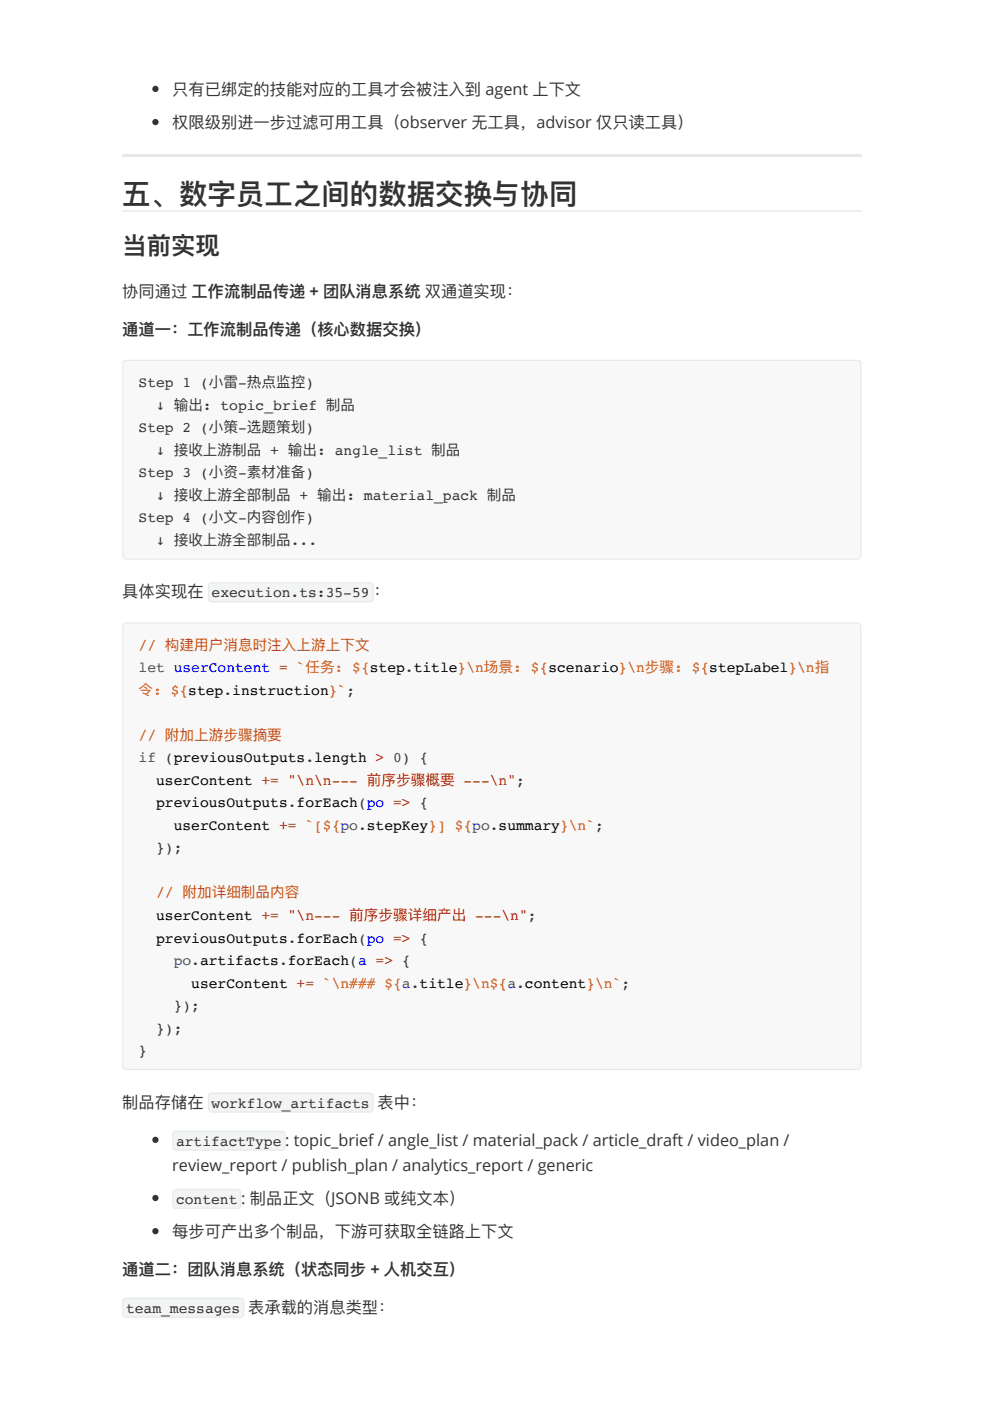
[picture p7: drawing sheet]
<svg xmlns="http://www.w3.org/2000/svg" width="210mm" height="297mm" viewBox="0 0 210 297" stroke-linecap="round" stroke-linejoin="round" font-family="sans-serif">
<defs><g id="words">
<text font-size="6" fill="#333" x="25.9" y="43.2">五、数字员⼯之间的数据交换与协同</text>
<text font-size="5.2" fill="#333" x="25.9" y="53.9">当前实现</text>
<g font-size="3.4" fill="#333">
<text x="36.5" y="20">只有已绑定的技能对应的⼯具才会被注⼊到 agent 上下⽂</text>
<text x="36.5" y="27.1">权限级别进⼀步过滤可⽤⼯具（observer ⽆⼯具，advisor 仅只读⼯具）</text>
<text x="25.9" y="62.9">协同通过 ⼯作流制品传递 + 团队消息系统 双通道实现：</text>
<text x="25.9" y="71">通道⼀：⼯作流制品传递（核⼼数据交换）</text>
<text x="25.9" y="126.6">具体实现在</text>
<text x="25.9" y="234.8">制品存储在</text>
<text x="36.5" y="248.2">review_report / publish_plan / analytics_report / generic</text>
<text x="36.5" y="262.3">每步可产出多个制品，下游可获取全链路上下⽂</text>
<text x="25.9" y="270.2">通道⼆：团队消息系统（状态同步 + ⼈机交互）</text>
</g>
<g font-size="3.1" fill="#333">
<text x="29.4" y="82.1">Step 1 (⼩雷-热点监控)</text>
<text x="33.1" y="86.9">↓ 输出: topic_brief 制品</text>
<text x="29.4" y="91.6">Step 2 (⼩策-选题策划)</text>
<text x="29.4" y="101.2">Step 3 (⼩资-素材准备)</text>
<text x="33.1" y="96.4">↓ 接收上游制品 + 输出: angle_list 制品</text>
<text x="33.1" y="106">↓ 接收上游全部制品 + 输出: material_pack 制品</text>
<text x="29.4" y="110.7">Step 4 (⼩⽂-内容创作)</text>
<text x="33.1" y="115.5">↓ 接收上游全部制品...</text>
<text x="44.9" y="126.6">execution.ts:35-59 ：</text>
<text x="33.1" y="180.7">});</text>
<text x="36.8" y="214.1">});</text>
<text x="33.1" y="218.9">});</text>
<text x="29.4" y="223.7">}</text>
<text x="44.9" y="234.8">workflow_artifacts 表中：</text>
<text x="37.3" y="242.9">artifactType : topic_brief / angle_list / material_pack / article_draft / video_plan /</text>
<text x="37.3" y="255.3">content : 制品正⽂（JSONB 或纯⽂本）</text>
<text x="26.7" y="278.3">team_messages 表承载的消息类型：</text>
</g>
<g font-size="3.1" fill="#a50">
<text x="29.4" y="137.8">// 构建⽤户消息时注⼊上游上下⽂</text>
<text x="29.4" y="156.9">// 附加上游步骤摘要</text>
<text x="33.1" y="190.3">// 附加详细制品内容</text>
</g>
<g font-size="3.1" fill="#708">
<text x="29.4" y="142.6">let userContent = `任务: ${step.title}\n场景: ${scenario}\n步骤: ${stepLabel}\n指</text>
<text x="29.4" y="161.6">if (previousOutputs.length &gt; 0) {</text>
</g>
<text font-size="3.1" fill="#f50" x="29.4" y="147.3">令: ${step.instruction}`;</text>
<g font-size="3.1">
<text x="33.1" y="166.4">userContent += &quot;\n\n--- 前序步骤概要 ---\n&quot;;</text>
<text x="33.1" y="171.2">previousOutputs.forEach(po =&gt; {</text>
<text x="36.8" y="176">userContent += `[${po.stepKey}] ${po.summary}\n`;</text>
<text x="33.1" y="195.1">userContent += &quot;\n--- 前序步骤详细产出 ---\n&quot;;</text>
<text x="33.1" y="199.8">previousOutputs.forEach(po =&gt; {</text>
<text x="40.5" y="209.4">userContent += `\n### ${a.title}\n${a.content}\n`;</text>
</g>
<text font-size="3.1" fill="#05a" x="36.8" y="204.6">po.artifacts.forEach(a =&gt; {</text>
</g></defs>
<path d="M25.9 32.6h156.7v.6h-156.7z" fill="#e7e7e7"/>
<g fill="#333">
<circle cx="33" cy="18.9" r=".66"/>
<circle cx="33" cy="25.9" r=".66"/>
</g>
<path d="M25.9 44.7h156.7" fill="none" stroke="#eee" stroke-width=".27"/>
<path d="M26.2 76.5l.5-.2h155.2a.8 .8 0 0 1 .7 .8v40.8a.8 .8 0 0 1-.7 .8h-155.2a.8 .8 0 0 1-.8-.8v-40.8zM26.6 77l155.3-.1 .1 .2v40.8l-.1 .1h-155.2l-.1-.1z" fill-rule="evenodd" fill="#e7eaed"/>
<path d="M26.3 76.8l.4-.3h155.2l.2 .1 .3 .5v40.8l-.1 .3-.4 .2h-155.2l-.4-.2-.1-.3z" fill-rule="evenodd" fill="#f8f8f8"/>
<path d="M27.3 78.6h154v38.2h-154z" fill="#f8f8f8"/>
<path d="M44.3 123.7l.6-.2h33.5a.8 .8 0 0 1 .8 .8v2.6a.8 .8 0 0 1-.8 .8h-33.5a.8 .8 0 0 1-.8-.8v-2.6z" fill-rule="evenodd" fill="#f3f4f4"/>
<g fill="#e7eaed">
<path d="M44.3 123.7l.6-.2h33.5a.8 .8 0 0 1 .8 .8v2.6a.8 .8 0 0 1-.8 .8h-33.5a.8 .8 0 0 1-.8-.8v-2.6zM44.4 124l.5-.3h33.5l.5 .3 .1 .3v2.6l-.3 .5h-.3h-33.5h-.3l-.2-.5z" fill-rule="evenodd"/>
<path d="M26.2 132.2l.5-.3h155.2a.8 .8 0 0 1 .7 .8v93.4a.8 .8 0 0 1-.7 .8h-155.2a.8 .8 0 0 1-.8-.8v-93.4zM26.6 132.6h155.3v93.6h-155.3z" fill-rule="evenodd"/>
</g>
<path d="M26.3 132.5l.4-.3 155.4 .1 .3 .4-.1 93.6-.4 .3-155.4-.1-.3-.4z" fill-rule="evenodd" fill="#f8f8f8"/>
<path d="M27.3 134.3h154v90.7h-154z" fill="#f8f8f8"/>
<path d="M44.3 231.9l.6-.2h33.5a.8 .8 0 0 1 .8 .7v2.7a.8 .8 0 0 1-.8 .8h-33.5a.8 .8 0 0 1-.8-.8v-2.7z" fill-rule="evenodd" fill="#f3f4f4"/>
<path d="M44.3 231.9l.6-.2h33.5a.8 .8 0 0 1 .8 .7v2.7a.8 .8 0 0 1-.8 .8h-33.5a.8 .8 0 0 1-.8-.8v-2.7zM44.4 232.2l.5-.3h33.5l.5 .3 .1 .2v2.7l-.3 .5h-.3h-33.5h-.3l-.2-.5z" fill-rule="evenodd" fill="#e7eaed"/>
<circle cx="33" cy="241.7" r=".66" fill="#333"/>
<path d="M36.8 240l.5-.3h22.4a.8 .8 0 0 1 .8 .8v2.7a.8 .8 0 0 1-.8 .8h-22.4a.8 .8 0 0 1-.8-.8v-2.7z" fill-rule="evenodd" fill="#f3f4f4"/>
<path d="M36.8 240l.5-.3h22.4a.8 .8 0 0 1 .8 .8v2.7a.8 .8 0 0 1-.8 .8h-22.4a.8 .8 0 0 1-.8-.8v-2.7zM36.9 240.3l.4-.3h22.4l.3 .1 .3 .4v2.7l-.1 .3-.5 .2h-22.4l-.2-.1-.3-.4z" fill-rule="evenodd" fill="#e7eaed"/>
<circle cx="33" cy="254" r=".66" fill="#333"/>
<path d="M36.8 252.3l.5-.2h13a.79 .79 0 0 1 .8 .8v2.6a.79 .79 0 0 1-.8 .8h-13a.79 .79 0 0 1-.8-.8v-2.6z" fill-rule="evenodd" fill="#f3f4f4"/>
<path d="M36.8 252.3l.5-.2h13a.79 .79 0 0 1 .8 .8v2.6a.79 .79 0 0 1-.8 .8h-13a.79 .79 0 0 1-.8-.8v-2.6zM37.1 252.4l13.2-.1 .3 .1 .3 .5v2.6l-.1 .3-.5 .2h-13l-.4-.2-.1-.3v-2.6z" fill-rule="evenodd" fill="#e7eaed"/>
<circle cx="33" cy="261" r=".66" fill="#333"/>
<path d="M26.2 275.4l.5-.3h24.3a.8 .8 0 0 1 .8 .8v2.7a.8 .8 0 0 1-.8 .8h-24.3a.8 .8 0 0 1-.8-.8v-2.7z" fill-rule="evenodd" fill="#f3f4f4"/>
<path d="M26.2 275.4l.5-.3h24.3a.8 .8 0 0 1 .8 .8v2.7a.8 .8 0 0 1-.8 .8h-24.3a.8 .8 0 0 1-.8-.8v-2.7zM26.3 275.7l.4-.3h24.3l.4 .3 .1 .2v2.7l-.1 .3-.4 .2h-24.3l-.4-.2-.1-.3z" fill-rule="evenodd" fill="#e7eaed"/>
<g fill="#f8f8f8">
<path d="M27.3 78.6h154v38.2h-154z"/>
<path d="M27.3 134.3h154v90.7h-154z"/>
</g>
<use href="#words"/>
</svg>
